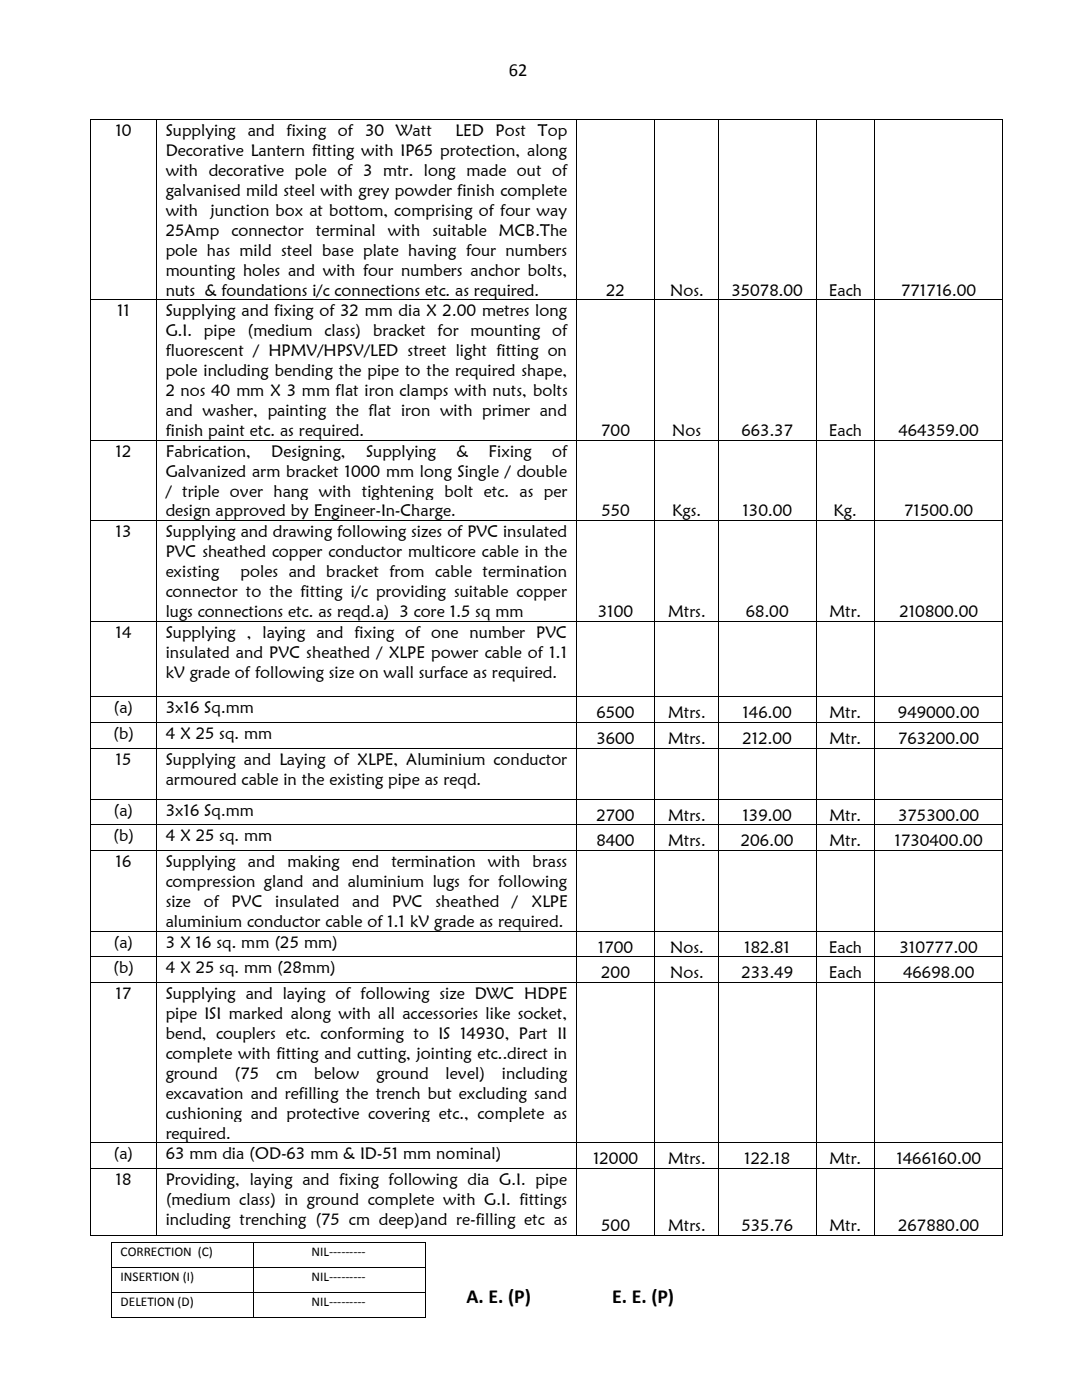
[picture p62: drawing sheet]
<svg xmlns="http://www.w3.org/2000/svg" width="216mm" height="279mm" viewBox="0 0 216 279" stroke-linecap="round" stroke-linejoin="round" font-family="sans-serif">
<defs><g id="words">
<g font-size="4">
<text x="93.1" y="260">A. E. (P)</text>
<text x="122.1" y="260">E. E. (P)</text>
</g>
<text font-size="3.7" x="101.5" y="15.2">62</text>
<g font-size="3.3">
<text x="23" y="27.2">10</text>
<text x="33.1" y="27.2">Supplying</text>
<text x="49.4" y="27.2">and</text>
<text x="57.2" y="27.2">fixing</text>
<text x="67.4" y="27.2">of 30</text>
<text x="79" y="27.2">Watt</text>
<text x="90.9" y="27.2">LED</text>
<text x="98.9" y="27.2">Post</text>
<text x="107.3" y="27.2">Top</text>
<text x="33.1" y="31.2">Decorative Lantern fitting with IP65 protection, along</text>
<text x="33.1" y="35.2">with decorative pole of 3 mtr. long made out of</text>
<text x="33.1" y="39.2">galvanised mild steel with grey powder finish complete</text>
<text x="33.1" y="43.1">with</text>
<text x="33.1" y="47.1">25Amp</text>
<text x="42" y="43.1">junction box at bottom, comprising of four way</text>
<text x="46.2" y="47.1">connector</text>
<text x="63" y="47.1">terminal</text>
<text x="77.4" y="47.1">with</text>
<text x="86.3" y="47.1">suitable</text>
<text x="99.5" y="47.1">MCB.The</text>
<text x="33.1" y="51.1">pole has mild steel base plate having four numbers</text>
<text x="33.1" y="55">mounting holes and with four numbers anchor bolts,</text>
<text x="33.1" y="59">nuts &amp; foundations i/c connections etc. as required.</text>
<text x="121" y="59">22</text>
<text x="133.7" y="59">Nos.</text>
<text x="146" y="59">35078.00</text>
<text x="165.4" y="59">Each</text>
<text x="179.8" y="59">771716.00</text>
<text x="23.4" y="63.2">11</text>
<text x="33.1" y="63.2">Supplying and fixing of 32 mm dia X 2.00 metres long</text>
<text x="33.1" y="67.1">G.I.</text>
<text x="33.1" y="71.1">fluorescent / HPMV/HPSV/LED street light fitting on</text>
<text x="40.7" y="67.1">pipe</text>
<text x="49.4" y="67.1">(medium</text>
<text x="64.7" y="67.1">class)</text>
<text x="74.5" y="67.1">bracket</text>
<text x="87.3" y="67.1">for</text>
<text x="93.9" y="67.1">mounting</text>
<text x="110.2" y="67.1">of</text>
<text x="33.1" y="75.1">pole including bending the pipe to the required shape,</text>
<text x="33.1" y="79.1">2 nos 40 mm X 3 mm flat iron clamps with nuts, bolts</text>
<text x="33.1" y="83">and washer, painting the flat iron with primer and</text>
<text x="33.1" y="87">finish paint etc. as required.</text>
<text x="120" y="87">700</text>
<text x="134.1" y="87">Nos</text>
<text x="147.9" y="87">663.37</text>
<text x="165.4" y="87">Each</text>
<text x="179.3" y="87">464359.00</text>
<text x="23.1" y="91.2">12</text>
<text x="33.1" y="91.2">Fabrication,</text>
<text x="33.1" y="95.1">Galvanized arm bracket 1000 mm long Single / double</text>
<text x="54.1" y="91.2">Designing,</text>
<text x="73" y="91.2">Supplying</text>
<text x="91.1" y="91.2">&amp;</text>
<text x="97.5" y="91.2">Fixing</text>
<text x="110.2" y="91.2">of</text>
<text x="33.1" y="99.1">/ triple over hang with tightening bolt etc. as per</text>
<text x="23.1" y="107.2">13</text>
<text x="33.1" y="103.1">design approved by Engineer-In-Charge.</text>
<text x="33.1" y="107.2">Supplying and drawing following sizes of PVC insulated</text>
<text x="120" y="103.1">550</text>
<text x="134.1" y="103.1">Kgs.</text>
<text x="148.1" y="103.1">130.00</text>
<text x="166.3" y="103.1">Kg.</text>
<text x="180.4" y="103.1">71500.00</text>
<text x="33.1" y="111.2">PVC sheathed copper conductor multicore cable in the</text>
<text x="33.1" y="115.2">existing</text>
<text x="33.1" y="119.1">connector to the fitting i/c providing suitable copper</text>
<text x="48" y="115.2">poles and bracket from cable termination</text>
<text x="33.1" y="123.1">lugs connections etc. as reqd.a) 3 core 1.5 sq mm</text>
<text x="119.3" y="123.2">3100</text>
<text x="133.3" y="123.2">Mtrs.</text>
<text x="148.8" y="123.2">68.00</text>
<text x="165.5" y="123.2">Mtr.</text>
<text x="179.5" y="123.2">210800.00</text>
<text x="23.1" y="127.3">14</text>
<text x="33.1" y="127.3">Supplying , laying and fixing of one number PVC</text>
<text x="33.1" y="131.3">insulated and PVC sheathed / XLPE power cable of 1.1</text>
<text x="33.1" y="135.3">kV grade of following size on wall surface as required.</text>
<text x="22.7" y="142.4">(a)</text>
<text x="33.1" y="142.4">3x16 Sq.mm</text>
<text x="119" y="143.4">6500</text>
<text x="133.3" y="143.4">Mtrs.</text>
<text x="148.1" y="143.4">146.00</text>
<text x="165.5" y="143.4">Mtr.</text>
<text x="179.2" y="143.4">949000.00</text>
<text x="22.6" y="147.5">(b)</text>
<text x="33.1" y="147.5">4 X 25 sq. mm</text>
<text x="119" y="148.5">3600</text>
<text x="133.3" y="148.5">Mtrs.</text>
<text x="148.1" y="148.5">212.00</text>
<text x="165.5" y="148.5">Mtr.</text>
<text x="179.2" y="148.5">763200.00</text>
<text x="23.1" y="152.6">15</text>
<text x="33.1" y="152.6">Supplying and Laying of XLPE, Aluminium conductor</text>
<text x="33.1" y="156.6">armoured cable in the existing pipe as reqd.</text>
<text x="22.6" y="167.9">(b)</text>
<text x="22.7" y="162.8">(a)</text>
<text x="33.1" y="162.8">3x16 Sq.mm</text>
<text x="33.1" y="167.9">4 X 25 sq. mm</text>
<text x="119" y="163.7">2700</text>
<text x="133.3" y="163.7">Mtrs.</text>
<text x="148.1" y="163.7">139.00</text>
<text x="165.5" y="163.7">Mtr.</text>
<text x="179.2" y="163.7">375300.00</text>
<text x="23.1" y="173.1">16</text>
<text x="33.1" y="173.1">Supplying</text>
<text x="49.5" y="173.1">and</text>
<text x="57.3" y="173.1">making</text>
<text x="70.3" y="173.1">end</text>
<text x="78.1" y="173.1">termination</text>
<text x="97.4" y="173.1">with</text>
<text x="106.3" y="173.1">brass</text>
<text x="119" y="168.9">8400</text>
<text x="133.3" y="168.9">Mtrs.</text>
<text x="147.8" y="168.9">206.00</text>
<text x="165.5" y="168.9">Mtr.</text>
<text x="178.5" y="168.9">1730400.00</text>
<text x="33.1" y="177">compression gland and aluminium lugs for following</text>
<text x="33.1" y="181">size</text>
<text x="33.1" y="185">aluminium conductor cable of 1.1 kV grade as required.</text>
<text x="40.6" y="181">of</text>
<text x="46.2" y="181">PVC</text>
<text x="54.9" y="181">insulated</text>
<text x="70.2" y="181">and</text>
<text x="78.2" y="181">PVC</text>
<text x="86.9" y="181">sheathed</text>
<text x="102.2" y="181">/</text>
<text x="106" y="181">XLPE</text>
<text x="22.7" y="189.1">(a)</text>
<text x="33.1" y="189.1">3 X 16 sq. mm (25 mm)</text>
<text x="119.3" y="190.1">1700</text>
<text x="133.7" y="190.1">Nos.</text>
<text x="148.5" y="190.1">182.81</text>
<text x="165.4" y="190.1">Each</text>
<text x="179.5" y="190.1">310777.00</text>
<text x="22.6" y="194.3">(b)</text>
<text x="33.1" y="194.3">4 X 25 sq. mm (28mm)</text>
<text x="120" y="195.3">200</text>
<text x="133.7" y="195.3">Nos.</text>
<text x="147.9" y="195.3">233.49</text>
<text x="165.4" y="195.3">Each</text>
<text x="180.2" y="195.3">46698.00</text>
<text x="23.1" y="199.4">17</text>
<text x="33.1" y="199.4">Supplying and laying of following size DWC HDPE</text>
<text x="33.1" y="203.4">pipe ISI marked along with all accessories like socket,</text>
<text x="33.1" y="207.4">bend, couplers etc. conforming to IS 14930, Part II</text>
<text x="33.1" y="211.3">complete with fitting and cutting, jointing etc..direct in</text>
<text x="33.1" y="215.3">ground</text>
<text x="46.8" y="215.3">(75</text>
<text x="55.1" y="215.3">cm</text>
<text x="62.7" y="215.3">below</text>
<text x="75.1" y="215.3">ground</text>
<text x="88.9" y="215.3">level)</text>
<text x="100.2" y="215.3">including</text>
<text x="33.1" y="219.3">excavation and refilling the trench but excluding sand</text>
<text x="33.1" y="223.2">cushioning and protective covering etc., complete as</text>
<text x="33.1" y="227.2">required.</text>
<text x="22.7" y="231.4">(a)</text>
<text x="33.1" y="231.4">63 mm dia (OD-63 mm &amp; ID-51 mm nominal)</text>
<text x="118.3" y="232.4">12000</text>
<text x="133.3" y="232.4">Mtrs.</text>
<text x="148.5" y="232.4">122.18</text>
<text x="165.5" y="232.4">Mtr.</text>
<text x="178.9" y="232.4">1466160.00</text>
<text x="23.1" y="236.5">18</text>
<text x="33.1" y="236.5">Providing, laying and fixing following dia G.I. pipe</text>
<text x="33.1" y="240.5">(medium class) in ground complete with G.I. fittings</text>
<text x="33.1" y="244.5">including trenching (75 cm deep)and re-filling etc as</text>
<text x="120" y="245.7">500</text>
<text x="133.3" y="245.7">Mtrs.</text>
<text x="147.9" y="245.7">535.76</text>
<text x="165.5" y="245.7">Mtr.</text>
<text x="179.2" y="245.7">267880.00</text>
</g>
<g font-size="2.7">
<text x="24.1" y="250.6">CORRECTION (C)</text>
<text x="62.1" y="250.6">NIL---------</text>
<text x="24.1" y="255.6">INSERTION (I)</text>
<text x="62.1" y="255.6">NIL---------</text>
<text x="24.1" y="260.6">DELETION (D)</text>
<text x="62.1" y="260.6">NIL---------</text>
</g>
</g></defs>
<path d="M22.2 247.9l.1 .1zM22.2 252.8l.1 .2zM22.2 257.8l.1 .1zM50.6 247.9l.1 .1zM50.6 252.8l.1 .2zM50.6 257.8l.1 .1zM84.9 247.9l.1 .1zM84.9 252.8l.1 .2zM84.9 257.8l.1 .1zM22.2 262.8l.1 .2zM50.6 262.8l.1 .2zM84.9 262.8l.1 .2z" fill="#000"/>
<g fill="none" stroke="#000" stroke-width=".2">
<path d="M22.3 248v4.8M22.3 253v4.8M22.3 258v4.8M22.4 247.9h28.1M22.4 252.9h28.1M22.4 257.9h28.1M50.6 248v4.8M50.6 253v4.8M50.6 258v4.8M50.7 247.9h34.1M50.7 252.9h34.1M50.7 257.9h34.1"/>
<path d="M84.9 248v4.8M84.9 253v4.8M84.9 258v4.8M22.4 262.9h28.1M50.7 262.9h34.1"/>
</g>
<g fill="#fff">
<path d="M18.2 24h12.9v35.8h-12.9z"/>
<path d="M19.9 24h9.5v4h-9.5z"/>
<path d="M31.3 24h83.7v35.8h-83.7z"/>
<path d="M33.1 24h80.1v4h-80.1z"/>
<path d="M33.1 28h80.1v4h-80.1z"/>
<path d="M33.1 32h80.1v3.9h-80.1z"/>
<path d="M33.1 36h80.1v3.9h-80.1z"/>
<path d="M33.1 40h80.1v3.9h-80.1z"/>
<path d="M33.1 43.9h80.1v4h-80.1z"/>
<path d="M33.1 47.9h80.1v3.9h-80.1z"/>
<path d="M33.1 51.9h80.1v3.9h-80.1z"/>
<path d="M33.1 55.8h80.1v4h-80.1z"/>
<path d="M115.1 24h15.5v35.8h-15.5z"/>
<path d="M116.9 55.8h11.9v4h-11.9z"/>
<path d="M130.7 24h12.6v35.8h-12.6z"/>
<path d="M132.5 55.8h9.1v4h-9.1z"/>
<path d="M143.4 24h19.3v35.8h-19.3z"/>
<path d="M145.2 55.8h15.8v4h-15.8z"/>
<path d="M162.9 24h11.5v35.8h-11.5z"/>
<path d="M164.6 55.8h8.2v4h-8.2z"/>
<path d="M174.6 24h25.4v35.8h-25.4z"/>
<path d="M176.4 55.8h21.9v4h-21.9z"/>
</g>
<path d="M18 23.9l.1 .1zM31.2 23.9l.1 .1zM115 23.9l.2 .1zM130.6 23.9l.1 .1zM143.4 23.9l.1 .1zM162.8 23.9l.1 .1zM174.5 23.9l.1 .1zM200.1 23.9l.1 .1z" fill="#000"/>
<g fill="none" stroke="#000" stroke-width=".2">
<path d="M18.1 24v35.8M18.2 23.9h12.9M31.2 24v35.8M31.3 23.9h83.7M115.1 24v35.8M115.2 23.9h15.4M130.7 24v35.8M130.8 23.9h12.5M143.4 24v35.8M143.5 23.9h19.2M162.8 24v35.8M162.9 23.9h11.6"/>
<path d="M174.6 24v35.8M174.7 23.9h25.3M200.1 24v35.8"/>
</g>
<g fill="#fff">
<path d="M18.2 60h12.9v27.8h-12.9z"/>
<path d="M19.9 60h9.5v3.9h-9.5z"/>
<path d="M31.3 60h83.7v27.8h-83.7z"/>
<path d="M33.1 60h80.1v3.9h-80.1z"/>
<path d="M33.1 63.9h80.1v4h-80.1z"/>
<path d="M33.1 67.9h80.1v4h-80.1z"/>
<path d="M33.1 71.9h80.1v3.9h-80.1z"/>
<path d="M33.1 75.9h80.1v3.9h-80.1z"/>
<path d="M33.1 79.9h80.1v3.9h-80.1z"/>
<path d="M33.1 83.8h80.1v4h-80.1z"/>
<path d="M115.1 60h15.5v27.8h-15.5z"/>
<path d="M116.9 83.8h11.9v4h-11.9z"/>
<path d="M130.7 60h12.6v27.8h-12.6z"/>
<path d="M132.5 83.8h9.1v4h-9.1z"/>
<path d="M143.4 60h19.3v27.8h-19.3z"/>
<path d="M145.2 83.8h15.8v4h-15.8z"/>
<path d="M162.9 60h11.5v27.8h-11.5z"/>
<path d="M164.6 83.8h8.2v4h-8.2z"/>
<path d="M174.6 60h25.4v27.8h-25.4z"/>
<path d="M176.4 83.8h21.9v4h-21.9z"/>
</g>
<path d="M18 59.8l.1 .1zM31.2 59.8l.1 .1zM115 59.8l.2 .1zM130.6 59.8l.1 .1zM143.4 59.8l.1 .1zM162.8 59.8l.1 .1zM174.5 59.8l.1 .1zM200.1 59.8l.1 .1z" fill="#000"/>
<g fill="none" stroke="#000" stroke-width=".2">
<path d="M18.1 60v27.8M18.2 59.9h12.9M31.2 60v27.8M31.3 59.9h83.7M115.1 60v27.8M115.2 59.9h15.4M130.7 60v27.8M130.8 59.9h12.5M143.4 60v27.8M143.5 59.9h19.2M162.8 60v27.8M162.9 59.9h11.6"/>
<path d="M174.6 60v27.8M174.7 59.9h25.3M200.1 60v27.8"/>
</g>
<g fill="#fff">
<path d="M18.2 88h12.9v15.8h-12.9z"/>
<path d="M19.9 88h9.5v3.9h-9.5z"/>
<path d="M31.3 88h83.7v15.8h-83.7z"/>
<path d="M33.1 88h80.1v3.9h-80.1z"/>
<path d="M33.1 92h80.1v3.9h-80.1z"/>
<path d="M33.1 95.9h80.1v3.9h-80.1z"/>
<path d="M33.1 99.9h80.1v3.9h-80.1z"/>
<path d="M115.1 88h15.5v15.8h-15.5z"/>
<path d="M116.9 99.9h11.9v3.9h-11.9z"/>
<path d="M130.7 88h12.6v15.8h-12.6z"/>
<path d="M132.5 99.9h9.1v3.9h-9.1z"/>
<path d="M143.4 88h19.3v15.8h-19.3z"/>
<path d="M145.2 99.9h15.8v3.9h-15.8z"/>
<path d="M162.9 88h11.5v15.8h-11.5z"/>
<path d="M164.6 99.9h8.2v3.9h-8.2z"/>
<path d="M174.6 88h25.4v15.8h-25.4z"/>
<path d="M176.4 99.9h21.9v3.9h-21.9z"/>
</g>
<path d="M18 87.8l.1 .1zM31.2 87.8l.1 .1zM115 87.8l.2 .1zM130.6 87.8l.1 .1zM143.4 87.8l.1 .1zM162.8 87.8l.1 .1zM174.5 87.8l.1 .1zM200.1 87.8l.1 .1z" fill="#000"/>
<g fill="none" stroke="#000" stroke-width=".2">
<path d="M18.1 88v15.8M18.2 87.9h12.9M31.2 88v15.8M31.3 87.9h83.7M115.1 88v15.8M115.2 87.9h15.4M130.7 88v15.8M130.8 87.9h12.5M143.4 88v15.8M143.5 87.9h19.2M162.8 88v15.8M162.9 87.9h11.6"/>
<path d="M174.6 88v15.8M174.7 87.9h25.3M200.1 88v15.8"/>
</g>
<g fill="#fff">
<path d="M18.2 104.1h12.9v19.8h-12.9z"/>
<path d="M19.9 104.1h9.5v3.9h-9.5z"/>
<path d="M31.3 104.1h83.7v19.8h-83.7z"/>
<path d="M33.1 104.1h80.1v3.9h-80.1z"/>
<path d="M33.1 108h80.1v3.9h-80.1z"/>
<path d="M33.1 112h80.1v3.9h-80.1z"/>
<path d="M33.1 116h80.1v3.9h-80.1z"/>
<path d="M33.1 119.9h80.1v4h-80.1z"/>
<path d="M115.1 104.1h15.5v19.8h-15.5z"/>
<path d="M116.9 120h11.9v3.9h-11.9z"/>
<path d="M130.7 104.1h12.6v19.8h-12.6z"/>
<path d="M132.5 120h9.1v3.9h-9.1z"/>
<path d="M143.4 104.1h19.3v19.8h-19.3z"/>
<path d="M145.2 120h15.8v3.9h-15.8z"/>
<path d="M162.9 104.1h11.5v19.8h-11.5z"/>
<path d="M164.6 120h8.2v3.9h-8.2z"/>
<path d="M174.6 104.1h25.4v19.8h-25.4z"/>
<path d="M176.4 120h21.9v3.9h-21.9z"/>
</g>
<path d="M18 103.9l.1 .1zM31.2 103.9l.1 .1zM115 103.9l.2 .1zM130.6 103.9l.1 .1zM143.4 103.9l.1 .1zM162.8 103.9l.1 .1zM174.5 103.9l.1 .1zM200.1 103.9l.1 .1z" fill="#000"/>
<g fill="none" stroke="#000" stroke-width=".2">
<path d="M18.1 104v19.9M18.2 103.9h12.9M31.2 104v19.9M31.3 103.9h83.7M115.1 104v19.9M115.2 103.9h15.4M130.7 104v19.9M130.8 103.9h12.5M143.4 104v19.9M143.5 103.9h19.2M162.8 104v19.9M162.9 103.9h11.6"/>
<path d="M174.6 104v19.9M174.7 103.9h25.3M200.1 104v19.9"/>
</g>
<g fill="#fff">
<path d="M18.2 124.1h12.9v14.9h-12.9z"/>
<path d="M19.9 124.1h9.5v4h-9.5z"/>
<path d="M31.3 124.1h83.7v14.9h-83.7z"/>
<path d="M33.1 124.1h80.1v4h-80.1z"/>
<path d="M33.1 128.1h80.1v3.9h-80.1z"/>
<path d="M33.1 132.1h80.1v3.9h-80.1z"/>
<path d="M115.1 124.1h15.5v14.9h-15.5z"/>
<path d="M116.9 135.1h11.9v3.9h-11.9z"/>
<path d="M130.7 124.1h12.6v14.9h-12.6z"/>
<path d="M132.5 135.1h9.1v3.9h-9.1z"/>
<path d="M143.4 124.1h19.3v14.9h-19.3z"/>
<path d="M145.2 135.1h15.8v3.9h-15.8z"/>
<path d="M162.9 124.1h11.5v14.9h-11.5z"/>
<path d="M164.6 135.1h8.2v3.9h-8.2z"/>
<path d="M174.6 124.1h25.4v14.9h-25.4z"/>
<path d="M176.4 135.1h21.9v3.9h-21.9z"/>
</g>
<path d="M18 124l.1 .1zM31.2 124l.1 .1zM115 124l.2 .1zM130.6 124l.1 .1zM143.4 124l.1 .1zM162.8 124l.1 .1zM174.5 124l.1 .1zM200.1 124l.1 .1z" fill="#000"/>
<g fill="none" stroke="#000" stroke-width=".2">
<path d="M18.1 124.1v14.9M18.2 124h12.9M31.2 124.1v14.9M31.3 124h83.7M115.1 124.1v14.9M115.2 124h15.4M130.7 124.1v14.9M130.8 124h12.5M143.4 124.1v14.9M143.5 124h19.2M162.8 124.1v14.9M162.9 124h11.6"/>
<path d="M174.6 124.1v14.9M174.7 124h25.3M200.1 124.1v14.9"/>
</g>
<g fill="#fff">
<path d="M18.2 139.2h12.9v4.9h-12.9z"/>
<path d="M19.9 139.2h9.5v3.9h-9.5z"/>
<path d="M31.3 139.2h83.7v4.9h-83.7z"/>
<path d="M33.1 139.2h80.1v3.9h-80.1z"/>
<path d="M115.1 139.2h15.5v4.9h-15.5z"/>
<path d="M116.9 140.2h11.9v3.9h-11.9z"/>
<path d="M130.7 139.2h12.6v4.9h-12.6z"/>
<path d="M132.5 140.2h9.1v3.9h-9.1z"/>
<path d="M143.4 139.2h19.3v4.9h-19.3z"/>
<path d="M145.2 140.2h15.8v3.9h-15.8z"/>
<path d="M162.9 139.2h11.5v4.9h-11.5z"/>
<path d="M164.6 140.2h8.2v3.9h-8.2z"/>
<path d="M174.6 139.2h25.4v4.9h-25.4z"/>
<path d="M176.4 140.2h21.9v3.9h-21.9z"/>
</g>
<path d="M18 139l.1 .2zM31.2 139l.1 .2zM115 139l.2 .2zM130.6 139l.1 .2zM143.4 139l.1 .2zM162.8 139l.1 .2zM174.5 139l.1 .2zM200.1 139l.1 .2z" fill="#000"/>
<g fill="none" stroke="#000" stroke-width=".2">
<path d="M18.1 139.2v4.9M18.2 139.1h12.9M31.2 139.2v4.9M31.3 139.1h83.7M115.1 139.2v4.9M115.2 139.1h15.4M130.7 139.2v4.9M130.8 139.1h12.5M143.4 139.2v4.9M143.5 139.1h19.2M162.8 139.2v4.9M162.9 139.1h11.6"/>
<path d="M174.6 139.2v4.9M174.7 139.1h25.3M200.1 139.2v4.9"/>
</g>
<g fill="#fff">
<path d="M18.2 144.3h12.9v5h-12.9z"/>
<path d="M19.9 144.3h9.5v4h-9.5z"/>
<path d="M31.3 144.3h83.7v5h-83.7z"/>
<path d="M33.1 144.3h80.1v4h-80.1z"/>
<path d="M115.1 144.3h15.5v5h-15.5z"/>
<path d="M116.9 145.3h11.9v4h-11.9z"/>
<path d="M130.7 144.3h12.6v5h-12.6z"/>
<path d="M132.5 145.3h9.1v4h-9.1z"/>
<path d="M143.4 144.3h19.3v5h-19.3z"/>
<path d="M145.2 145.3h15.8v4h-15.8z"/>
<path d="M162.9 144.3h11.5v5h-11.5z"/>
<path d="M164.6 145.3h8.2v4h-8.2z"/>
<path d="M174.6 144.3h25.4v5h-25.4z"/>
<path d="M176.4 145.3h21.9v4h-21.9z"/>
</g>
<path d="M18 144.2l.1 .1zM31.2 144.2l.1 .1zM115 144.2l.2 .1zM130.6 144.2l.1 .1zM143.4 144.2l.1 .1zM162.8 144.2l.1 .1zM174.5 144.2l.1 .1zM200.1 144.2l.1 .1z" fill="#000"/>
<g fill="none" stroke="#000" stroke-width=".2">
<path d="M18.1 144.3v5M18.2 144.2h12.9M31.2 144.3v5M31.3 144.2h83.7M115.1 144.3v5M115.2 144.2h15.4M130.7 144.3v5M130.8 144.2h12.5M143.4 144.3v5M143.5 144.2h19.2M162.8 144.3v5M162.9 144.2h11.6"/>
<path d="M174.6 144.3v5M174.7 144.2h25.3M200.1 144.3v5"/>
</g>
<g fill="#fff">
<path d="M18.2 149.5h12.9v9.9h-12.9z"/>
<path d="M19.9 149.5h9.5v3.9h-9.5z"/>
<path d="M31.3 149.5h83.7v9.9h-83.7z"/>
<path d="M33.1 149.5h80.1v3.9h-80.1z"/>
<path d="M33.1 153.4h80.1v4h-80.1z"/>
<path d="M115.1 149.5h15.5v9.9h-15.5z"/>
<path d="M116.9 155.4h11.9v4h-11.9z"/>
<path d="M130.7 149.5h12.6v9.9h-12.6z"/>
<path d="M132.5 155.4h9.1v4h-9.1z"/>
<path d="M143.4 149.5h19.3v9.9h-19.3z"/>
<path d="M145.2 155.4h15.8v4h-15.8z"/>
<path d="M162.9 149.5h11.5v9.9h-11.5z"/>
<path d="M164.6 155.4h8.2v4h-8.2z"/>
<path d="M174.6 149.5h25.4v9.9h-25.4z"/>
<path d="M176.4 155.4h21.9v4h-21.9z"/>
</g>
<path d="M18 149.3l.1 .1zM31.2 149.3l.1 .1zM115 149.3l.2 .1zM130.6 149.3l.1 .1zM143.4 149.3l.1 .1zM162.8 149.3l.1 .1zM174.5 149.3l.1 .1zM200.1 149.3l.1 .1z" fill="#000"/>
<g fill="none" stroke="#000" stroke-width=".2">
<path d="M18.1 149.5v9.9M18.2 149.4h12.9M31.2 149.5v9.9M31.3 149.4h83.7M115.1 149.5v9.9M115.2 149.4h15.4M130.7 149.5v9.9M130.8 149.4h12.5M143.4 149.5v9.9M143.5 149.4h19.2M162.8 149.5v9.9M162.9 149.4h11.6"/>
<path d="M174.6 149.5v9.9M174.7 149.4h25.3M200.1 149.5v9.9"/>
</g>
<g fill="#fff">
<path d="M18.2 159.6h12.9v4.9h-12.9z"/>
<path d="M19.9 159.6h9.5v3.9h-9.5z"/>
<path d="M31.3 159.6h83.7v4.9h-83.7z"/>
<path d="M33.1 159.6h80.1v3.9h-80.1z"/>
<path d="M115.1 159.6h15.5v4.9h-15.5z"/>
<path d="M116.9 160.6h11.9v3.9h-11.9z"/>
<path d="M130.7 159.6h12.6v4.9h-12.6z"/>
<path d="M132.5 160.6h9.1v3.9h-9.1z"/>
<path d="M143.4 159.6h19.3v4.9h-19.3z"/>
<path d="M145.2 160.6h15.8v3.9h-15.8z"/>
<path d="M162.9 159.6h11.5v4.9h-11.5z"/>
<path d="M164.6 160.6h8.2v3.9h-8.2z"/>
<path d="M174.6 159.6h25.4v4.9h-25.4z"/>
<path d="M176.4 160.6h21.9v3.9h-21.9z"/>
</g>
<path d="M18 159.4l.1 .1zM31.2 159.4l.1 .1zM115 159.4l.2 .1zM130.6 159.4l.1 .1zM143.4 159.4l.1 .1zM162.8 159.4l.1 .1zM174.5 159.4l.1 .1zM200.1 159.4l.1 .1z" fill="#000"/>
<g fill="none" stroke="#000" stroke-width=".2">
<path d="M18.1 159.6v4.9M18.2 159.5h12.9M31.2 159.6v4.9M31.3 159.5h83.7M115.1 159.6v4.9M115.2 159.5h15.4M130.7 159.6v4.9M130.8 159.5h12.5M143.4 159.6v4.9M143.5 159.5h19.2M162.8 159.6v4.9M162.9 159.5h11.6"/>
<path d="M174.6 159.6v4.9M174.7 159.5h25.3M200.1 159.6v4.9"/>
</g>
<g fill="#fff">
<path d="M18.2 164.7h12.9v5h-12.9z"/>
<path d="M19.9 164.7h9.5v3.9h-9.5z"/>
<path d="M31.3 164.7h83.7v5h-83.7z"/>
<path d="M33.1 164.7h80.1v3.9h-80.1z"/>
<path d="M115.1 164.7h15.5v5h-15.5z"/>
<path d="M116.9 165.7h11.9v4h-11.9z"/>
<path d="M130.7 164.7h12.6v5h-12.6z"/>
<path d="M132.5 165.7h9.1v4h-9.1z"/>
<path d="M143.4 164.7h19.3v5h-19.3z"/>
<path d="M145.2 165.7h15.8v4h-15.8z"/>
<path d="M162.9 164.7h11.5v5h-11.5z"/>
<path d="M164.6 165.7h8.2v4h-8.2z"/>
<path d="M174.6 164.7h25.4v5h-25.4z"/>
<path d="M176.4 165.7h21.9v4h-21.9z"/>
</g>
<path d="M18 164.5l.1 .2zM31.2 164.5l.1 .2zM115 164.5l.2 .2zM130.6 164.5l.1 .2zM143.4 164.5l.1 .2zM162.8 164.5l.1 .2zM174.5 164.5l.1 .2zM200.1 164.5l.1 .2z" fill="#000"/>
<g fill="none" stroke="#000" stroke-width=".2">
<path d="M18.1 164.7v5M18.2 164.6h12.9M31.2 164.7v5M31.3 164.6h83.7M115.1 164.7v5M115.2 164.6h15.4M130.7 164.7v5M130.8 164.6h12.5M143.4 164.7v5M143.5 164.6h19.2M162.8 164.7v5M162.9 164.6h11.6"/>
<path d="M174.6 164.7v5M174.7 164.6h25.3M200.1 164.7v5"/>
</g>
<g fill="#fff">
<path d="M18.2 169.9h12.9v15.8h-12.9z"/>
<path d="M19.9 169.9h9.5v3.9h-9.5z"/>
<path d="M31.3 169.9h83.7v15.8h-83.7z"/>
<path d="M33.1 169.9h80.1v3.9h-80.1z"/>
<path d="M33.1 173.9h80.1v3.9h-80.1z"/>
<path d="M33.1 177.8h80.1v3.9h-80.1z"/>
<path d="M33.1 181.8h80.1v3.9h-80.1z"/>
<path d="M115.1 169.9h15.5v15.8h-15.5z"/>
<path d="M116.9 181.8h11.9v3.9h-11.9z"/>
<path d="M130.7 169.9h12.6v15.8h-12.6z"/>
<path d="M132.5 181.8h9.1v3.9h-9.1z"/>
<path d="M143.4 169.9h19.3v15.8h-19.3z"/>
<path d="M145.2 181.8h15.8v3.9h-15.8z"/>
<path d="M162.9 169.9h11.5v15.8h-11.5z"/>
<path d="M164.6 181.8h8.2v3.9h-8.2z"/>
<path d="M174.6 169.9h25.4v15.8h-25.4z"/>
<path d="M176.4 181.8h21.9v3.9h-21.9z"/>
</g>
<path d="M18 169.7l.1 .1zM31.2 169.7l.1 .1zM115 169.7l.2 .1zM130.6 169.7l.1 .1zM143.4 169.7l.1 .1zM162.8 169.7l.1 .1zM174.5 169.7l.1 .1zM200.1 169.7l.1 .1z" fill="#000"/>
<g fill="none" stroke="#000" stroke-width=".2">
<path d="M18.1 169.9v15.8M18.2 169.8h12.9M31.2 169.9v15.8M31.3 169.8h83.7M115.1 169.9v15.8M115.2 169.8h15.4M130.7 169.9v15.8M130.8 169.8h12.5M143.4 169.9v15.8M143.5 169.8h19.2M162.8 169.9v15.8M162.9 169.8h11.6"/>
<path d="M174.6 169.9v15.8M174.7 169.8h25.3M200.1 169.9v15.8"/>
</g>
<g fill="#fff">
<path d="M18.2 185.9h12.9v4.9h-12.9z"/>
<path d="M19.9 185.9h9.5v4h-9.5z"/>
<path d="M31.3 185.9h83.7v4.9h-83.7z"/>
<path d="M33.1 185.9h80.1v4h-80.1z"/>
<path d="M115.1 185.9h15.5v4.9h-15.5z"/>
<path d="M116.9 186.9h11.9v3.9h-11.9z"/>
<path d="M130.7 185.9h12.6v4.9h-12.6z"/>
<path d="M132.5 186.9h9.1v3.9h-9.1z"/>
<path d="M143.4 185.9h19.3v4.9h-19.3z"/>
<path d="M145.2 186.9h15.8v3.9h-15.8z"/>
<path d="M162.9 185.9h11.5v4.9h-11.5z"/>
<path d="M164.6 186.9h8.2v3.9h-8.2z"/>
<path d="M174.6 185.9h25.4v4.9h-25.4z"/>
<path d="M176.4 186.9h21.9v3.9h-21.9z"/>
</g>
<path d="M18 185.8l.1 .1zM31.2 185.8l.1 .1zM115 185.8l.2 .1zM130.6 185.8l.1 .1zM143.4 185.8l.1 .1zM162.8 185.8l.1 .1zM174.5 185.8l.1 .1zM200.1 185.8l.1 .1z" fill="#000"/>
<g fill="none" stroke="#000" stroke-width=".2">
<path d="M18.1 185.9v4.9M18.2 185.8h12.9M31.2 185.9v4.9M31.3 185.8h83.7M115.1 185.9v4.9M115.2 185.8h15.4M130.7 185.9v4.9M130.8 185.8h12.5M143.4 185.9v4.9M143.5 185.8h19.2M162.8 185.9v4.9M162.9 185.8h11.6"/>
<path d="M174.6 185.9v4.9M174.7 185.8h25.3M200.1 185.9v4.9"/>
</g>
<g fill="#fff">
<path d="M18.2 191.1h12.9v4.9h-12.9z"/>
<path d="M19.9 191.1h9.5v3.9h-9.5z"/>
<path d="M31.3 191.1h83.7v4.9h-83.7z"/>
<path d="M33.1 191.1h80.1v3.9h-80.1z"/>
<path d="M115.1 191.1h15.5v4.9h-15.5z"/>
<path d="M116.9 192.1h11.9v3.9h-11.9z"/>
<path d="M130.7 191.1h12.6v4.9h-12.6z"/>
<path d="M132.5 192.1h9.1v3.9h-9.1z"/>
<path d="M143.4 191.1h19.3v4.9h-19.3z"/>
<path d="M145.2 192.1h15.8v3.9h-15.8z"/>
<path d="M162.9 191.1h11.5v4.9h-11.5z"/>
<path d="M164.6 192.1h8.2v3.9h-8.2z"/>
<path d="M174.6 191.1h25.4v4.9h-25.4z"/>
<path d="M176.4 192.1h21.9v3.9h-21.9z"/>
</g>
<path d="M18 190.9l.1 .1zM31.2 190.9l.1 .1zM115 190.9l.2 .1zM130.6 190.9l.1 .1zM143.4 190.9l.1 .1zM162.8 190.9l.1 .1zM174.5 190.9l.1 .1zM200.1 190.9l.1 .1z" fill="#000"/>
<g fill="none" stroke="#000" stroke-width=".2">
<path d="M18.1 191v5M18.2 190.9h12.9M31.2 191v5M31.3 190.9h83.7M115.1 191v5M115.2 190.9h15.4M130.7 191v5M130.8 190.9h12.5M143.4 191v5M143.5 190.9h19.2M162.8 191v5M162.9 190.9h11.6"/>
<path d="M174.6 191v5M174.7 190.9h25.3M200.1 191v5"/>
</g>
<g fill="#fff">
<path d="M18.2 196.2h12.9v31.8h-12.9z"/>
<path d="M19.9 196.2h9.5v4h-9.5z"/>
<path d="M31.3 196.2h83.7v31.8h-83.7z"/>
<path d="M33.1 196.2h80.1v4h-80.1z"/>
<path d="M33.1 200.2h80.1v3.9h-80.1z"/>
<path d="M33.1 204.2h80.1v3.9h-80.1z"/>
<path d="M33.1 208.1h80.1v4h-80.1z"/>
<path d="M33.1 212.1h80.1v3.9h-80.1z"/>
<path d="M33.1 216.1h80.1v3.9h-80.1z"/>
<path d="M33.1 220.1h80.1v3.9h-80.1z"/>
<path d="M33.1 224h80.1v4h-80.1z"/>
<path d="M115.1 196.2h15.5v31.8h-15.5z"/>
<path d="M116.9 224h11.9v4h-11.9z"/>
<path d="M130.7 196.2h12.6v31.8h-12.6z"/>
<path d="M132.5 224h9.1v4h-9.1z"/>
<path d="M143.4 196.2h19.3v31.8h-19.3z"/>
<path d="M145.2 224h15.8v4h-15.8z"/>
<path d="M162.9 196.2h11.5v31.8h-11.5z"/>
<path d="M164.6 224h8.2v4h-8.2z"/>
<path d="M174.6 196.2h25.4v31.8h-25.4z"/>
<path d="M176.4 224h21.9v4h-21.9z"/>
</g>
<path d="M18 196.1l.1 .1zM31.2 196.1l.1 .1zM115 196.1l.2 .1zM130.6 196.1l.1 .1zM143.4 196.1l.1 .1zM162.8 196.1l.1 .1zM174.5 196.1l.1 .1zM200.1 196.1l.1 .1z" fill="#000"/>
<g fill="none" stroke="#000" stroke-width=".2">
<path d="M18.1 196.2v31.8M18.2 196.1h12.9M31.2 196.2v31.8M31.3 196.1h83.7M115.1 196.2v31.8M115.2 196.1h15.4M130.7 196.2v31.8M130.8 196.1h12.5M143.4 196.2v31.8M143.5 196.1h19.2M162.8 196.2v31.8M162.9 196.1h11.6"/>
<path d="M174.6 196.2v31.8M174.7 196.1h25.3M200.1 196.2v31.8"/>
</g>
<g fill="#fff">
<path d="M18.2 228.2h12.9v4.9h-12.9z"/>
<path d="M19.9 228.2h9.5v3.9h-9.5z"/>
<path d="M31.3 228.2h83.7v4.9h-83.7z"/>
<path d="M33.1 228.2h80.1v3.9h-80.1z"/>
<path d="M115.1 228.2h15.5v4.9h-15.5z"/>
<path d="M116.9 229.2h11.9v3.9h-11.9z"/>
<path d="M130.7 228.2h12.6v4.9h-12.6z"/>
<path d="M132.5 229.2h9.1v3.9h-9.1z"/>
<path d="M143.4 228.2h19.3v4.9h-19.3z"/>
<path d="M145.2 229.2h15.8v3.9h-15.8z"/>
<path d="M162.9 228.2h11.5v4.9h-11.5z"/>
<path d="M164.6 229.2h8.2v3.9h-8.2z"/>
<path d="M174.6 228.2h25.4v4.9h-25.4z"/>
<path d="M176.4 229.2h21.9v3.9h-21.9z"/>
</g>
<path d="M18 228l.1 .1zM31.2 228l.1 .1zM115 228l.2 .1zM130.6 228l.1 .1zM143.4 228l.1 .1zM162.8 228l.1 .1zM174.5 228l.1 .1zM200.1 228l.1 .1z" fill="#000"/>
<g fill="none" stroke="#000" stroke-width=".2">
<path d="M18.1 228.2v4.9M18.2 228.1h12.9M31.2 228.2v4.9M31.3 228.1h83.7M115.1 228.2v4.9M115.2 228.1h15.4M130.7 228.2v4.9M130.8 228.1h12.5M143.4 228.2v4.9M143.5 228.1h19.2M162.8 228.2v4.9M162.9 228.1h11.6"/>
<path d="M174.6 228.2v4.9M174.7 228.1h25.3M200.1 228.2v4.9"/>
</g>
<g fill="#fff">
<path d="M18.2 233.3h12.9v13.2h-12.9z"/>
<path d="M19.9 233.3h9.5v3.9h-9.5z"/>
<path d="M31.3 233.3h83.7v13.2h-83.7z"/>
<path d="M33.1 233.3h80.1v3.9h-80.1z"/>
<path d="M33.1 237.3h80.1v3.9h-80.1z"/>
<path d="M33.1 241.3h80.1v3.9h-80.1z"/>
<path d="M115.1 233.3h15.5v13.2h-15.5z"/>
<path d="M116.9 242.5h11.9v4h-11.9z"/>
<path d="M130.7 233.3h12.6v13.2h-12.6z"/>
<path d="M132.5 242.5h9.1v4h-9.1z"/>
<path d="M143.4 233.3h19.3v13.2h-19.3z"/>
<path d="M145.2 242.5h15.8v4h-15.8z"/>
<path d="M162.9 233.3h11.5v13.2h-11.5z"/>
<path d="M164.6 242.5h8.2v4h-8.2z"/>
<path d="M174.6 233.3h25.4v13.2h-25.4z"/>
<path d="M176.4 242.5h21.9v4h-21.9z"/>
</g>
<g fill="#000">
<path d="M18 233.1l.1 .2zM31.2 233.1l.1 .2zM115 233.1l.2 .2zM130.6 233.1l.1 .2zM143.4 233.1l.1 .2zM162.8 233.1l.1 .2zM174.5 233.1l.1 .2zM200.1 233.1l.1 .2zM18 246.5l.1 .1zM31.2 246.5l.1 .1zM115 246.5l.2 .1zM130.6 246.5l.1 .1z"/>
<path d="M143.4 246.5l.1 .1zM162.8 246.5l.1 .1zM174.5 246.5l.1 .1zM200.1 246.5l.1 .1z"/>
</g>
<g fill="none" stroke="#000" stroke-width=".2">
<path d="M18.1 233.3v13.2M18.2 233.2h12.9M31.2 233.3v13.2M31.3 233.2h83.7M115.1 233.3v13.2M115.2 233.2h15.4M130.7 233.3v13.2M130.8 233.2h12.5M143.4 233.3v13.2M143.5 233.2h19.2M162.8 233.3v13.2M162.9 233.2h11.6"/>
<path d="M174.6 233.3v13.2M174.7 233.2h25.3M200.1 233.3v13.2M18.2 246.6h12.9M31.3 246.6h83.7M115.2 246.6h15.4M130.8 246.6h12.5M143.5 246.6h19.2M162.9 246.6h11.6M174.7 246.6h25.3"/>
</g>
<use href="#words"/>
</svg>
